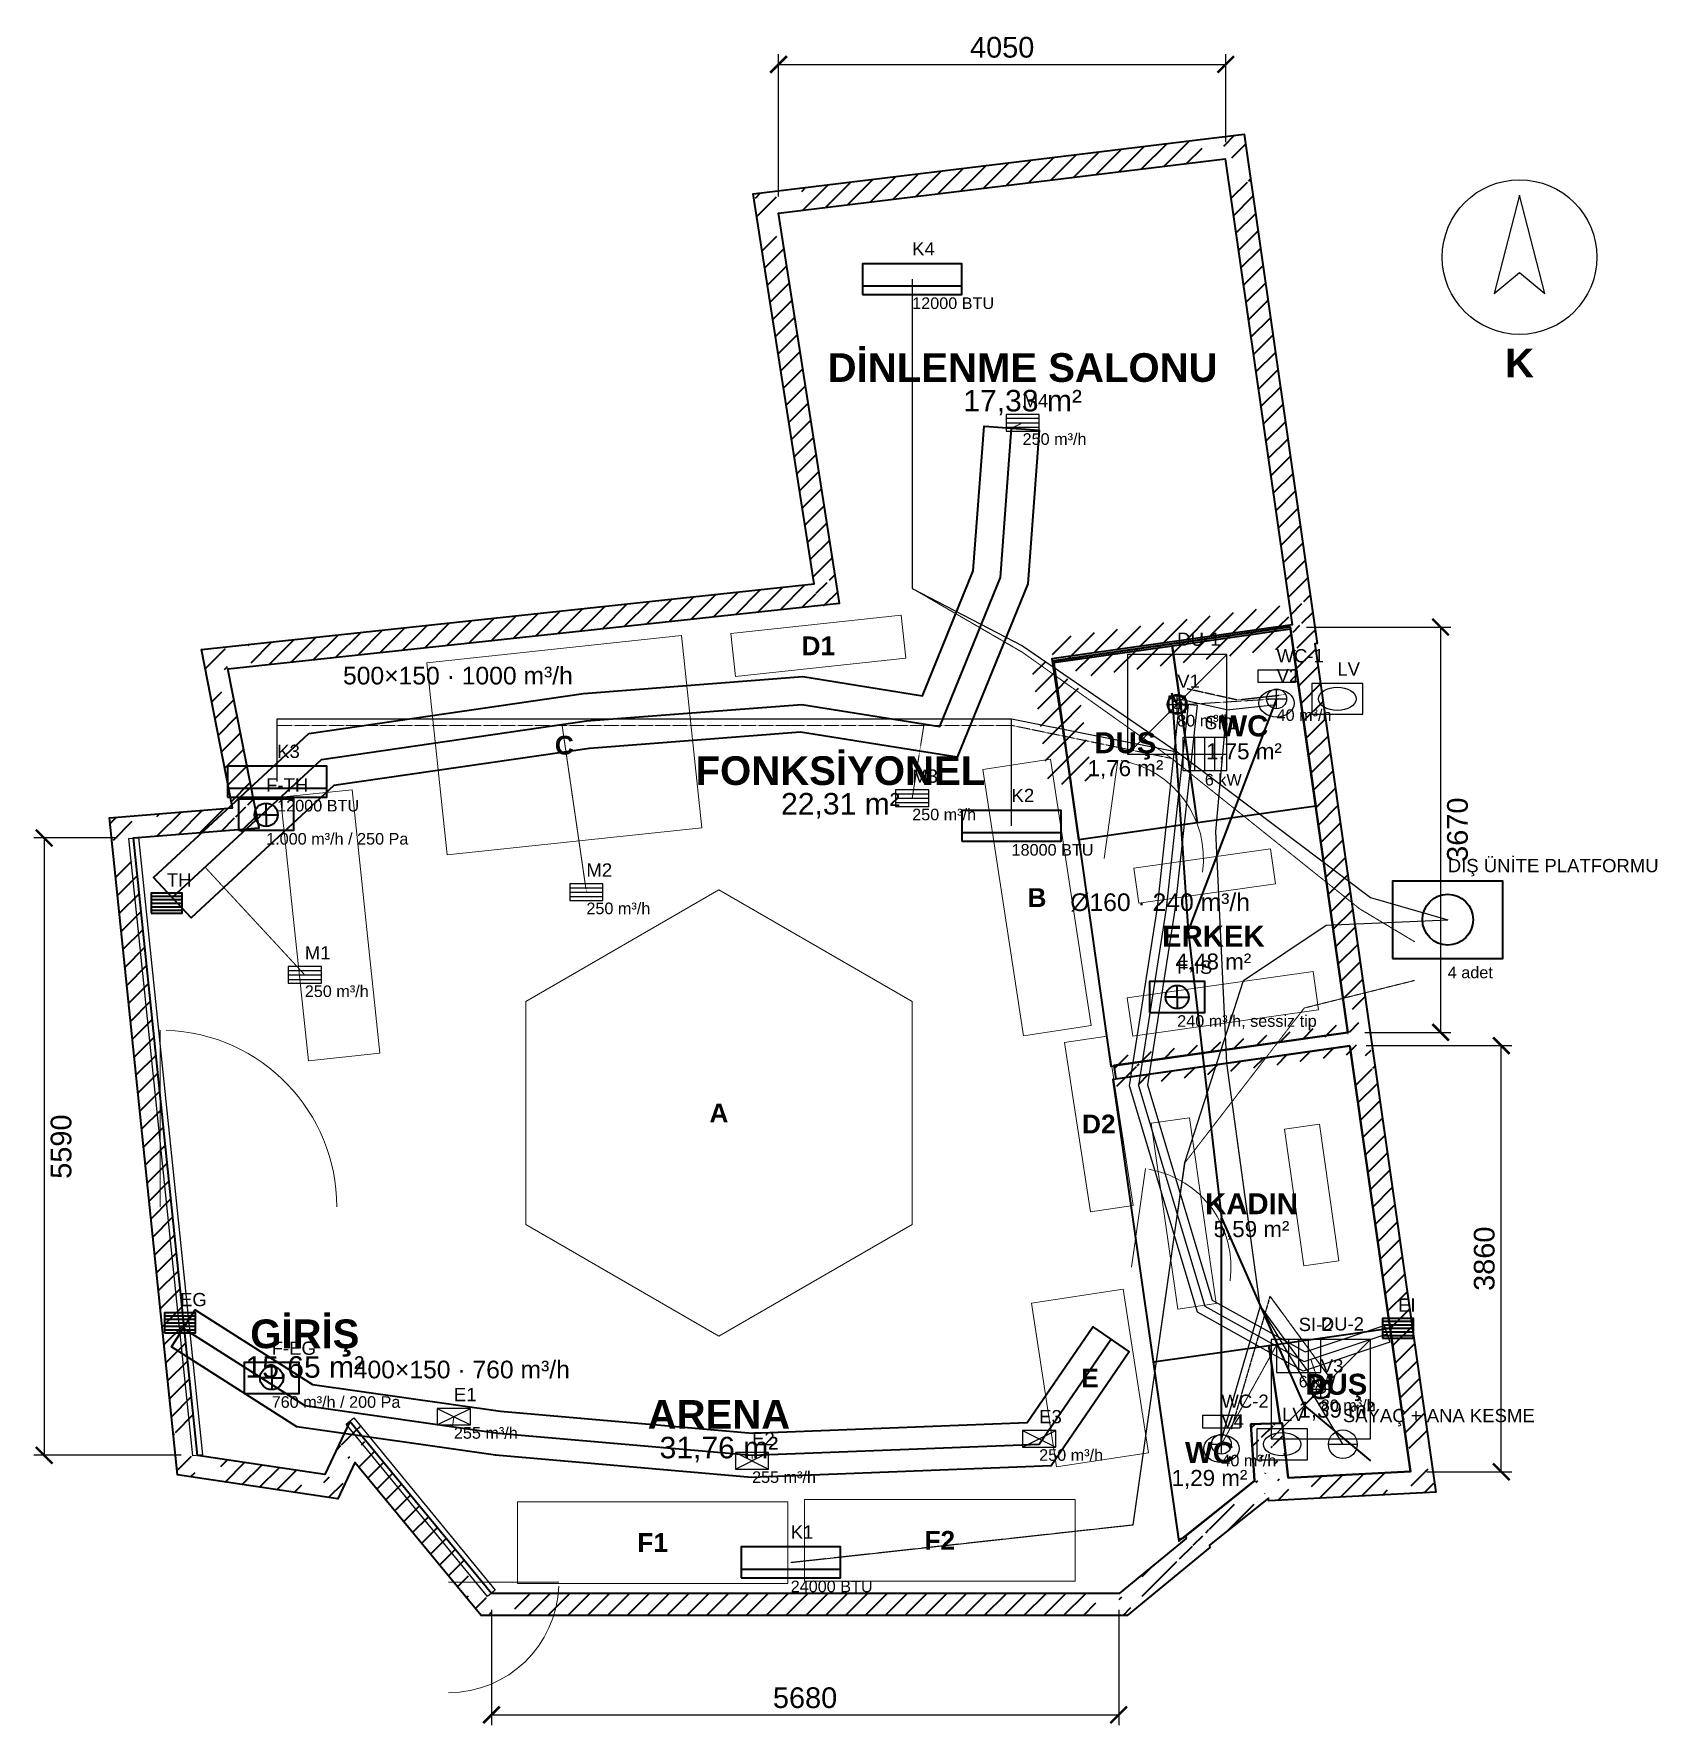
# Model space of a CAD drawing. Header units: millimetres. Extents: x -904 to 13796, y -1194 to 14122.
import ezdxf
from ezdxf.enums import TextEntityAlignment as Align

# ---------------------------------------------------------------- set-up
doc = ezdxf.new("R2010")
doc.units = ezdxf.units.MM
doc.linetypes.add('DASHED', pattern=[1.524, 1.27, -0.254])
for name, color, linetype, lineweight in [('A-CEPHE', 5, 'Continuous', 25), ('A-DUVAR-MEVCUT', 8, 'Continuous', 35), ('A-DUVAR-YENI', 1, 'Continuous', 35), ('A-EKIPMAN', 9, 'Continuous', 18), ('A-KAPI', 8, 'Continuous', 18), ('A-MOBILYA', 9, 'Continuous', 18), ('A-YAZI', 8, 'Continuous', 13), ('G-KUZEY', 7, 'Continuous', 25), ('G-OLCU', 7, 'Continuous', 13), ('M-HAVA-BESLEME', 3, 'Continuous', 35), ('M-HAVA-BRANSMAN', 3, 'DASHED', 18), ('M-HAVA-CIHAZ', 2, 'Continuous', 35), ('M-HAVA-EGZOZ', 1, 'Continuous', 35), ('M-HAVA-ISLAK', 6, 'Continuous', 25), ('M-HAVA-MENFEZ', 3, 'Continuous', 25), ('M-KLIMA-BAKIR', 4, 'Continuous', 25), ('M-KLIMA-DIS', 4, 'Continuous', 35), ('M-KLIMA-DRENAJ', 4, 'DASHED', 18), ('M-KLIMA-IC', 4, 'Continuous', 35), ('M-SIHHI-CIHAZ', 8, 'Continuous', 25), ('M-SIHHI-PIS', 8, 'Continuous', 35), ('M-SIHHI-SICAK', 30, 'DASHED', 25), ('M-SIHHI-TEMIZ', 5, 'Continuous', 25), ('M-YAZI', 7, 'Continuous', 13)]:
    doc.layers.add(name, color=color, linetype=linetype, lineweight=lineweight)
doc.styles.add('GYM', font='arial.ttf')
doc.styles.add('GYM-B', font='arialbd.ttf')
doc.dimstyles.new('GYM-75', dxfattribs={"dimscale": 75, "dimtxt": 2.5, "dimasz": 2, "dimexe": 1.25, "dimexo": 2, "dimgap": 0.8, "dimtad": 1, "dimdec": 0, "dimtxsty": 'GYM', "dimblk": 'ARCHTICK', "dimcen": 2.5, "dimclrt": 7, "dimazin": 3, "dimtfac": 1, "dimtmove": 0, "dimatfit": 3})

msp = doc.modelspace()

# ---------------------------------------------------------------- texts
at = {"layer": 'A-EKIPMAN', "style": 'GYM-B'}
for s, p in [('D1', (6200, 8580)), ('C', (3900, 7680)), ('B', (8180, 6300)), ('A', (5300, 4350)), ('D2', (8740, 4250)), ('E', (8660, 1950)), ('F1', (4700, 460)), ('F2', (7300, 480))]:
    msp.add_text(s, height=170, dxfattribs=at).set_placement(p, align=Align.MIDDLE_CENTER)
at = {"layer": 'A-YAZI'}
for s, height, style, p in [('DİNLENME SALONU', 260, 'GYM-B', (8050, 11100)), ('17,33 m²', 195, 'GYM', (8050, 10800)), ('WC', 190, 'GYM-B', (10054.2, 7855)), ('DUŞ', 190, 'GYM-B', (8981.2, 7702.2)), ('1,75 m²', 145, 'GYM', (10054.2, 7625)), ('FONKSİYONEL', 260, 'GYM-B', (6400, 7450)), ('1,76 m²', 145, 'GYM', (8981.2, 7472.2)), ('22,31 m²', 195, 'GYM', (6400, 7150)), ('ERKEK', 190, 'GYM-B', (9777.1, 5951.4)), ('4,48 m²', 145, 'GYM', (9777.1, 5721.4)), ('KADIN', 190, 'GYM-B', (10122.7, 3528.5)), ('5,59 m²', 145, 'GYM', (10122.7, 3298.5)), ('GİRİŞ', 260, 'GYM-B', (1550, 2350)), ('15,65 m²', 195, 'GYM', (1550, 2050)), ('DUŞ', 190, 'GYM-B', (10890.8, 1893.6)), ('ARENA', 260, 'GYM-B', (5300, 1620)), ('1,39 m²', 145, 'GYM', (10890.8, 1663.6)), ('31,76 m²', 195, 'GYM', (5300, 1320)), ('WC', 190, 'GYM-B', (9742.1, 1275)), ('1,29 m²', 145, 'GYM', (9742.1, 1045))]:
    msp.add_text(s, height=height, dxfattribs=dict(at, style=style)).set_placement(p, align=Align.MIDDLE_CENTER)
at = {"layer": 'M-YAZI', "style": 'GYM'}
for s, p in [('500×150 · 1000 m³/h', (2936.6, 8310.3)), ('Ø160 · 240 m³/h', (9295.1, 6258.5)), ('400×150 · 760 m³/h', (2971.7, 2026.9))]:
    msp.add_text(s, height=160, dxfattribs=at).set_placement(p, align=Align.MIDDLE_CENTER)

# ---------------------------------------------------------------- blocks, each defined once
blk = doc.blocks.new('G_KUZEY')
blk.add_lwpolyline([(0, 560), (-230, -330), (0, -140), (230, -330)], close=True)
blk.add_circle((0, 0), 700)
at = {"style": 'GYM-B'}
blk.add_text('K', height=260, dxfattribs=at).set_placement((0, -960), align=Align.MIDDLE_CENTER)
blk = doc.blocks.new('_ARCHTICK')
at = {"color": 0, "linetype": 'BYBLOCK', "const_width": 0.15}
blk.add_lwpolyline([(-0.5, -0.5), (0.5, 0.5)], dxfattribs=at)
blk = doc.blocks.new('M_MENFEZ_BESLEME')
for p, q in [((-150, 40), (150, 40)), ((-150, 0), (150, 0)), ((-150, -40), (150, -40))]:
    blk.add_line(p, q)
blk.add_lwpolyline([(-150, -75), (150, -75), (150, 75), (-150, 75)], close=True)
at = {"style": 'GYM'}
for tag, p, height in [('KOD', (0, 140), 120), ('DEBI', (0, -200), 105)]:
    blk.add_attdef(tag, p, '', height=height, dxfattribs=at)
blk = doc.blocks.new('M_MENFEZ_EGZOZ')
for p, q in [((-150, -75), (150, 75)), ((-150, 75), (150, -75))]:
    blk.add_line(p, q)
blk.add_lwpolyline([(-150, -75), (150, -75), (150, 75), (-150, 75)], close=True)
at = {"style": 'GYM'}
for tag, p, height in [('KOD', (0, 140), 120), ('DEBI', (0, -200), 105)]:
    blk.add_attdef(tag, p, '', height=height, dxfattribs=at)
blk = doc.blocks.new('M_VALF')
for p, q in [((-90, 0), (90, 0)), ((0, -90), (0, 90))]:
    blk.add_line(p, q)
blk.add_circle((0, 0), 90)
at = {"style": 'GYM'}
for tag, p, height in [('KOD', (0, 150), 120), ('DEBI', (0, -200), 105)]:
    blk.add_attdef(tag, p, '', height=height, dxfattribs=at)
blk = doc.blocks.new('M_FAN')
for q in [(-105, 0), (0, 105), (105, 0), (0, -105)]:
    blk.add_line((0, 0), q)
blk.add_lwpolyline([(-250, -140), (250, -140), (250, 140), (-250, 140)], close=True)
blk.add_circle((0, 0), 105)
at = {"style": 'GYM'}
for tag, p, height in [('KOD', (0, 210), 120), ('TANIM', (0, -270), 105)]:
    blk.add_attdef(tag, p, '', height=height, dxfattribs=at)
blk = doc.blocks.new('M_PANJUR')
for p, q in [((-140, 64), (140, 64)), ((-140, 32), (140, 32)), ((-140, 0), (140, 0)), ((-140, -32), (140, -32)), ((-140, -64), (140, -64))]:
    blk.add_line(p, q)
blk.add_lwpolyline([(-140, -90), (140, -90), (140, 90), (-140, 90)], close=True)
at = {"style": 'GYM'}
blk.add_attdef('KOD', (0, 150), '', height=120, dxfattribs=at)
blk = doc.blocks.new('M_KLIMA_IC')
blk.add_line((-450, -60), (450, -60))
blk.add_lwpolyline([(-450, -140), (450, -140), (450, 140), (-450, 140)], close=True)
at = {"style": 'GYM'}
for tag, p, height in [('KOD', (0, 215), 120), ('KAPASITE', (0, -270), 105)]:
    blk.add_attdef(tag, p, '', height=height, dxfattribs=at)
blk = doc.blocks.new('M_KLIMA_DIS')
blk.add_lwpolyline([(-500, -350), (500, -350), (500, 350), (-500, 350)], close=True)
blk.add_circle((0, 0), 230)
at = {"style": 'GYM'}
for tag, p, height in [('KOD', (0, 430), 120), ('ADET', (0, -530), 105)]:
    blk.add_attdef(tag, p, '', height=height, dxfattribs=at)
blk = doc.blocks.new('M_KLOZET')
blk.add_lwpolyline([(-170, 150), (170, 150), (170, 260), (-170, 260)], close=True)
blk.add_ellipse((0, -40), major_axis=(160, 0), ratio=0.78)
at = {"style": 'GYM'}
blk.add_attdef('KOD', (0, 330), '', height=120, dxfattribs=at)
blk = doc.blocks.new('M_LAVABO')
blk.add_lwpolyline([(-230, -140), (230, -140), (230, 140), (-230, 140)], close=True)
blk.add_ellipse((0, 0), major_axis=(170, 0), ratio=0.62)
at = {"style": 'GYM'}
blk.add_attdef('KOD', (0, 210), '', height=120, dxfattribs=at)
blk = doc.blocks.new('M_DUS')
blk.add_line((-450, -450), (450, 450))
blk.add_lwpolyline([(-450, -450), (450, -450), (450, 450), (-450, 450)], close=True)
blk.add_circle((0, 0), 80)
at = {"style": 'GYM'}
blk.add_attdef('KOD', (0, 530), '', height=120, dxfattribs=at)
blk = doc.blocks.new('M_SUZGEC')
blk.add_lwpolyline([(-75, -75), (75, -75), (75, 75), (-75, 75)], close=True)
blk.add_circle((0, 0), 42)
blk = doc.blocks.new('M_ISITICI')
for p, q in [((-90, -150), (-90, 150)), ((0, -150), (0, 150)), ((90, -150), (90, 150))]:
    blk.add_line(p, q)
blk.add_lwpolyline([(-200, -150), (200, -150), (200, 150), (-200, 150)], close=True)
at = {"style": 'GYM'}
for tag, p, height in [('KOD', (0, 225), 120), ('GUC', (0, -285), 105)]:
    blk.add_attdef(tag, p, '', height=height, dxfattribs=at)
blk = doc.blocks.new('M_SAYAC')
blk.add_line((-130, 0), (130, 0))
blk.add_circle((0, 0), 130)
at = {"style": 'GYM'}
blk.add_attdef('KOD', (0, 200), '', height=120, dxfattribs=at)

# ---------------------------------------------------------------- dimensions: what is measured, and where the dimension line sits
at = {"layer": 'G-OLCU'}
for base, p1, p2 in [((5840, 13845), (5840, 12500), (9890, 12990)), ((3240, -1100), (3240, 0), (8920, 0))]:
    msp.add_linear_dim(base=base, p1=p1, p2=p2, dimstyle='GYM-75', dxfattribs=at).render()
for base, p1, p2 in [((11835, 8750), (10470, 8750), (11000, 5080)), ((-810, 6840), (0, 6840), (580, 1250)), ((12385, 1100), (11560, 1100), (11010, 4960))]:
    msp.add_linear_dim(base=base, p1=p1, p2=p2, angle=90, dimstyle='GYM-75', dxfattribs=at).render()

# ---------------------------------------------------------------- hatches: boundary and pattern name
at = {"layer": 'A-DUVAR-MEVCUT'}
h = msp.add_hatch(dxfattribs=at)
h.set_pattern_fill('ANSI31', scale=40)
h.paths.add_polyline_path([(11012, 4959), (11563, 1104), (11761, 1132.3), (11210, 4987.3)])
h.paths.add_polyline_path([(11353, 1093), (11563, 1104), (11533, 1314), (11735, 1314), (11773, 1048.3), (11773, 914.7), (11377.4, 894), (11353, 894)])
h.paths.add_polyline_path([(11563, 1104), (10456, 1046), (10466.5, 846.3), (11573.5, 904.3)])
h.paths.add_polyline_path([(10432.3, 1256), (10456, 1046), (10666, 1057), (10666, 856.7), (10278.4, 836.4), (10275.5, 862.3), (10246, 838.7), (10246, 1256)])
h.paths.add_polyline_path([(10456, 1046), (10400, 1542), (10201.3, 1519.6), (10257.3, 1023.6)])
h.paths.add_polyline_path([(10190, 1332), (10190, 1534.6), (10400, 1542), (10423.7, 1332)])
h.paths.add_polyline_path([(10400, 1542), (10116, 1532), (10123, 1332.1), (10407, 1342.1)])
h.paths.add_polyline_path([(10326, 1322), (10129.9, 1322), (10116, 1532), (10326, 1539.4)])
h.paths.add_polyline_path([(10116, 1532), (10150, 1018), (10349.6, 1031.2), (10315.6, 1545.2)])
h.paths.add_polyline_path([(9940, 850.4), (10150, 1018), (10136.1, 1228), (10360, 1228), (10360, 840.7), (10278.4, 836.4), (10275.5, 862.3), (10207.5, 808), (9940, 808)])
h.paths.add_polyline_path([(10150, 1018), (9527.5, 521.1), (9652.2, 364.8), (10274.8, 861.7)])
h.paths.add_polyline_path([(9317.5, 322.8), (9531, 498), (9527.5, 521.1), (9737.5, 688.7), (9737.5, 408.7), (9618.5, 311.1), (9317.5, 311.1)])
h.paths.add_polyline_path([(9527.5, 521.1), (9531, 498), (9728.7, 528.2), (9725.2, 551.3)])
h.paths.add_polyline_path([(9321, 325.7), (9531, 498), (9527.5, 521.1), (9741, 691.5), (9741, 411.6), (9590.4, 288), (9321, 288)])
h.paths.add_polyline_path([(9531, 498), (8924, 0), (9050.9, -154.6), (9657.9, 343.4)])
h.paths.add_polyline_path([(9134, -86.4), (8995.5, -200), (8714, -200), (8714, 0), (8924, 0), (9134, 172.3)])
h.paths.add_polyline_path([(8924, 0), (3241, 0), (3241, -200), (8924, -200)])
h.paths.add_polyline_path([(3067.6, 210), (3241, 0), (3451, 0), (3451, -200), (3146.8, -200), (3031, -59.8), (3031, 210)])
h.paths.add_polyline_path([(3241, 0), (1957, 1555), (1802.8, 1427.7), (3086.8, -127.3)])
h.paths.add_polyline_path([(1858.6, 1345), (1957, 1555), (2130.4, 1345)])
h.paths.add_polyline_path([(1957, 1555), (1732, 1075), (1913.1, 990.1), (2138.1, 1470.1)])
h.paths.add_polyline_path([(1522, 904.1), (1522, 1106.3), (1732, 1075), (1830.4, 1285), (1942, 1285), (1942, 1051.8), (1854.4, 865), (1784.2, 865)])
h.paths.add_polyline_path([(1732, 1075), (579, 1247), (549.5, 1049.2), (1702.5, 877.2)])
h.paths.add_polyline_path([(557.3, 1457), (579, 1247), (789, 1215.7), (789, 1037), (631.2, 1037), (396, 1072.1), (369, 1333.3), (369, 1457)])
h.paths.add_polyline_path([(579, 1247), (0, 6840), (-198.9, 6819.4), (380.1, 1226.4)])
h.paths.add_polyline_path([(210, 6856.8), (0, 6840), (21.7, 6630), (-179.3, 6630), (-210, 6926.3), (-210, 7023.8), (116.8, 7050), (210, 7050)])
h.paths.add_polyline_path([(0, 6840), (1136, 6931), (1120, 7130.4), (-16, 7039.4)])
h.paths.add_polyline_path([(1094.8, 7141), (1136, 6931), (926, 6914.2), (926, 7141)])
h.paths.add_polyline_path([(1136, 6931), (853, 8372), (656.7, 8333.5), (939.7, 6892.5)])
h.paths.add_polyline_path([(1063, 8394.5), (853, 8372), (894.2, 8162), (690.4, 8162), (643, 8403.5), (643, 8550.7), (935.7, 8582), (1063, 8582)])
h.paths.add_polyline_path([(853, 8372), (6392, 8965), (6370.7, 9163.9), (831.7, 8570.9)])
h.paths.add_polyline_path([(6359.2, 9175), (6392, 8965), (6182, 8942.5), (6182, 9175)])
h.paths.add_polyline_path([(6392, 8965), (5840, 12499), (5642.4, 12468.1), (6194.4, 8934.1)])
h.paths.add_polyline_path([(6050, 12524.5), (5840, 12499), (5872.8, 12289), (5670.4, 12289), (5630, 12547.5), (5630, 12675), (5910.3, 12709), (6050, 12709)])
h.paths.add_polyline_path([(5840, 12499), (9885, 12990), (9860.9, 13188.5), (5815.9, 12697.5)])
h.paths.add_polyline_path([(9915.2, 12780), (9885, 12990), (9675, 12964.5), (9675, 13166), (9955.3, 13200), (10056.9, 13200), (10095, 12934.7), (10095, 12780)])
h.paths.add_polyline_path([(9885, 12990), (10491, 8771), (10689, 8799.4), (10083, 13018.4)])
h.paths.add_polyline_path([(10500.3, 8561), (10473, 8753), (10281, 8725.3), (10281, 8741.2), (10491, 8771), (10460.8, 8981), (10662.9, 8981), (10701, 8715.7), (10701, 8598.8), (10697.1, 8598.2), (10701, 8570.5), (10701, 8561)])
h.paths.add_polyline_path([(10491, 8771), (8314, 8462), (8342.1, 8264), (10519.1, 8573)])
h.paths.add_polyline_path([(8524, 8472.1), (8329, 8444), (8356.2, 8252), (8346.1, 8252), (8314, 8462), (8524, 8491.8)])
h.paths.add_polyline_path([(8314, 8462), (8485.6, 7338.9), (8683.3, 7369.1), (8511.7, 8492.2)])
h.paths.add_polyline_path([(8455.9, 7548.9), (8485.6, 7338.9), (8453.5, 7548.9)])
h.paths.add_polyline_path([(8485.6, 7338.9), (8329, 8444), (8131, 8415.9), (8287.6, 7310.9)])
h.paths.add_polyline_path([(8539, 8474.3), (8329, 8444), (8358.8, 8234), (8348.8, 8234), (8314, 8462), (8539, 8493.9)])
h.paths.add_polyline_path([(8329, 8444), (10473, 8753), (10444.5, 8951), (8300.5, 8642)])
h.paths.add_polyline_path([(10502.9, 8543), (10473, 8753), (10263, 8722.7), (10263, 8738.6), (10491, 8771), (10463.4, 8963), (10665.5, 8963), (10683, 8841), (10683, 8543)])
h.paths.add_polyline_path([(10473, 8753), (10996, 5080), (11194, 5108.2), (10671, 8781.2)])
h.paths.add_polyline_path([(11024.7, 4870), (11012, 4959), (10786, 4926.8), (10786, 5050.2), (10996, 5080), (10966.1, 5290), (11168.1, 5290), (11206, 5023.9), (11206, 4870)])
h.paths.add_polyline_path([(10996, 5080), (8876.8, 4779), (8904.9, 4580.9), (11024.1, 4882)])
h.paths.add_polyline_path([(9086.8, 4685.1), (8895.3, 4657.9), (8876.8, 4779), (9086.8, 4808.8)])
h.paths.add_polyline_path([(8876.8, 4779), (8895.3, 4657.9), (9093, 4688.1), (9074.5, 4809.2)])
h.paths.add_polyline_path([(9105.3, 4687.8), (8895.3, 4657.9), (8876.8, 4779), (9105.3, 4811.4)])
h.paths.add_polyline_path([(8895.3, 4657.9), (11012, 4959), (10983.8, 5157), (8867.1, 4855.9)])
h.paths.add_polyline_path([(11042, 4749), (11012, 4959), (10802, 4929.1), (10802, 5052.4), (10996, 5080), (10983.3, 5169), (11185.3, 5169), (11222, 4911.6), (11222, 4910.1), (11221, 4910), (11222, 4903.3), (11222, 4749)])

# ---------------------------------------------------------------- linework, layer by layer
at = {"layer": 'A-CEPHE'}
for points in [[(-44.8, 6835.4), (44.8, 6844.6), (624.8, 1254.6), (535.2, 1245.4)], [(3274.8, 28.5), (3205.2, -28.5), (1925.2, 1531.5), (1994.8, 1588.5)]]:
    msp.add_lwpolyline(points, close=True, dxfattribs=at)
at = {"layer": 'A-DUVAR-MEVCUT'}
for points in [[(11221, 4910), (11791.9, 915.7), (10278.4, 836.4), (10275.5, 862.3), (9742.7, 436.9), (9745.9, 415.6), (8995.5, -200), (3146.8, -200), (2004, 1184), (1849.9, 855.2), (396, 1072.1), (-220, 7023), (896.5, 7112.5), (614.7, 8547.6), (6162, 9141.5), (5610.5, 12672.6), (10055.1, 13212.1), (10717.5, 8601.1), (10697.1, 8598.2), (11222.2, 4910.1)], [(11012, 4959), (11563, 1104), (10456, 1046), (10400, 1542), (10116, 1532), (10150, 1018), (9527.5, 521.1), (9531, 498), (8924, 0), (3241, 0), (1957, 1555), (1732, 1075), (579, 1247), (0, 6840), (1136, 6931), (853, 8372), (6392, 8965), (5840, 12499), (9885, 12990), (10491, 8771), (8314, 8462), (8485.6, 7338.9), (8329, 8444), (10473, 8753), (10996, 5080), (8876.8, 4779), (8895.3, 4657.9)]]:
    msp.add_lwpolyline(points, close=True, dxfattribs=at)
at = {"layer": 'A-DUVAR-YENI'}
for points in [[(10473, 8753), (8329, 8444), (8849, 4775), (10996, 5080)], [(10475.8, 8733.2), (10704.2, 7129.4), (9632.7, 6976.8), (9404.3, 8580.6)], [(9403.3, 8580.5), (9631.7, 6976.7), (8558.6, 6823.9), (8331.3, 8427.8)], [(11012, 4959), (8868, 4654), (9466, 472), (10150, 1018), (10116, 1532), (10400, 1542), (10456, 1046), (11563, 1104)], [(11377.5, 2402), (11563, 1104), (10456, 1046), (10400, 1542), (10381.8, 1541.4), (10281.1, 2245.2)], [(10280.1, 2245.1), (10380.8, 1541.3), (10116, 1532), (10150, 1018), (9496.8, 496.6), (9463.2, 491.8), (9233.9, 2095.5)]]:
    msp.add_lwpolyline(points, close=True, dxfattribs=at)
at = {"layer": 'A-EKIPMAN'}
for points in [[(6991.3, 8468.5), (6949.9, 8856.3), (5408.7, 8691.5), (5450.1, 8303.7)], [(4960.5, 8673.3), (2653.6, 8426.8), (2839.5, 6686.7), (5146.4, 6933.2)], [(8301.9, 7552.9), (7689, 7459.1), (8058.1, 5047.1), (8671, 5140.9)], [(5300, 6369.9), (3550.7, 5359.9), (3550.7, 3340.1), (5300, 2330.1), (7049.3, 3340.1), (7049.3, 5359.9)], [(8815.5, 5045.6), (8430, 4986.6), (8664.5, 3454.4), (9050, 3513.4)], [(9188.6, 1272.2), (8961.7, 2754.9), (8131.4, 2627.8), (8358.3, 1145.1)], [(5925, 90), (5925, 830), (3475, 830), (3475, 90)], [(8525, 110), (8525, 850), (6075, 850), (6075, 110)]]:
    msp.add_lwpolyline(points, close=True, dxfattribs=at)
at = {"layer": 'A-KAPI'}
for p, q in [((8787.4, 6654.4), (8912.6, 7545.6)), ((240, 3500), (240, 5100)), ((9037.4, 2954.4), (9162.6, 3845.6)), ((2850, 100), (3850, 100))]:
    msp.add_line(p, q, dxfattribs=at)
for centre, radius, start, end in [((8787.4, 6654.4), 900, -8, 80), ((240, 3500), 1600, 0, 88), ((9037.4, 2954.4), 900, -8, 80), ((2850, 100), 1000, -90, -2)]:
    msp.add_arc(centre, radius, start, end, dxfattribs=at)
at = {"layer": 'A-MOBILYA'}
for points in [[(1977.8, 7277.4), (1331.3, 7209.5), (1582.2, 4822.6), (2228.7, 4890.5)], [(9058.5, 6566.5), (9103.5, 6249.7), (10341, 6425.5), (10296, 6742.3)], [(8998.1, 5391.3), (9047.4, 5044.8), (10730.5, 5283.9), (10681.2, 5630.4)], [(9561.8, 4306.6), (9215.3, 4257), (9456, 2574.1), (9802.5, 2623.7)], [(10737, 4247.3), (10420.3, 4202), (10597.2, 2964.6), (10914, 3009.9)]]:
    msp.add_lwpolyline(points, close=True, dxfattribs=at)
at = {"layer": 'M-HAVA-BESLEME'}
msp.add_lwpolyline([(1587.1, 7786.2), (4072.3, 8148.6), (6060.3, 8301.5), (7143.4, 8128.2), (7603.6, 9257.8), (7700.7, 10568.5), (8199.3, 10531.5), (8096.4, 9142.2), (7456.6, 7571.8), (6039.7, 7798.5), (4127.7, 7651.4), (1812.9, 7313.8), (519.9, 6116.6), (180.1, 6483.4)], close=True, dxfattribs=at)
msp.add_lwpolyline([(350, 6300), (1700, 7550), (4100, 7900), (6050, 8050), (7300, 7850), (7850, 9200), (7950, 10550)], dxfattribs=at)
at = {"layer": 'M-HAVA-BRANSMAN'}
for p, q in [((7950, 10550), (8050, 10600)), ((9548.8, 8039.3), (9450, 8050)), ((9550, 8050), (10350, 8100)), ((3878.7, 7867.7), (4100, 6350)), ((7157.6, 7872.8), (7050, 7200)), ((647.1, 6575.1), (1550, 5600)), ((10345.3, 2241.5), (9850, 1350)), ((10660, 2120), (10750, 1850)), ((2887, 1509), (2900, 1600)), ((8223.3, 1384.1), (8200, 1400)), ((5600, 1250), (5600, 1200))]:
    msp.add_line(p, q, dxfattribs=at)
at = {"layer": 'M-HAVA-EGZOZ'}
msp.add_lwpolyline([(1621, 1891.9), (3322.8, 1648.8), (5604.8, 1450.3), (8091.8, 1546), (8684.9, 2412.9), (9015.1, 2187.1), (8308.2, 1154), (5595.2, 1049.7), (3277.2, 1251.2), (1479, 1508.1), (342.6, 2231.3), (557.4, 2568.7)], close=True, dxfattribs=at)
msp.add_lwpolyline([(450, 2400), (1550, 1700), (3300, 1450), (5600, 1250), (8200, 1350), (8850, 2300)], dxfattribs=at)
at = {"layer": 'M-HAVA-ISLAK'}
msp.add_lwpolyline([(9429.3, 6189.5), (9181.8, 4605.6), (9767.3, 2654.1), (10608.1, 2187), (11324.7, 2425.9), (11375.3, 2274.1), (10591.9, 2013), (9632.7, 2545.9), (9018.2, 4594.4), (9270.7, 6210.5), (9470.5, 8058.6), (9629.5, 8041.4)], close=True, dxfattribs=at)
msp.add_lwpolyline([(9550, 8050), (9350, 6200), (9100, 4600), (9700, 2600), (10600, 2100), (11350, 2350)], dxfattribs=at)
at = {"layer": 'M-KLIMA-BAKIR'}
for points in [[(7050, 11900), (7050, 9100), (8050, 8580), (9450, 7620), (11200, 6300), (11900, 6100)], [(1300, 7350), (1300, 7920), (5950, 7920), (7950, 7920), (9450, 7620), (11200, 6300), (11900, 6100)], [(7950, 6950), (7950, 7920), (9450, 7620), (11200, 6300), (11900, 6100)], [(5950, 280), (9050, 620), (9520, 3900), (10050, 5550), (10800, 6050), (11900, 6100)]]:
    msp.add_lwpolyline(points, dxfattribs=at)
at = {"layer": 'M-KLIMA-DRENAJ'}
for points in [[(7050, 11900), (7050, 9100), (8050, 8520), (9400, 7560), (11100, 6200), (11600, 5900)], [(1300, 7350), (1300, 7860), (5950, 7860), (7950, 7860), (9400, 7560), (11100, 6200), (11600, 5900)], [(7950, 6950), (7950, 7860), (9400, 7560), (11100, 6200), (11600, 5900)], [(5950, 280), (9050, 620), (9520, 3900), (10600, 5300), (11600, 5550)]]:
    msp.add_lwpolyline(points, dxfattribs=at)
at = {"layer": 'M-SIHHI-PIS'}
for points in [[(9400, 8150), (9550, 6000), (9850, 3400), (10600, 1700), (11200, 1200)], [(9450, 8050), (9400, 8150)], [(10350, 8100), (9550, 6000)], [(9850, 1350), (9850, 3400)], [(10750, 1850), (10600, 1700)]]:
    msp.add_lwpolyline(points, dxfattribs=at)
at = {"layer": 'M-SIHHI-SICAK'}
for points in [[(9990, 8090), (9540, 8190)], [(9990, 8090), (10440, 8140)], [(10290, 2690), (9940, 1490)], [(10290, 2690), (10840, 1940)]]:
    msp.add_lwpolyline(points, dxfattribs=at)
at = {"layer": 'M-SIHHI-TEMIZ'}
for points in [[(9900, 8000), (9450, 8100)], [(10950, 1350), (10200, 2600), (9900, 4800), (9800, 6900), (9900, 8000)], [(9900, 8000), (10350, 8050)], [(10200, 2600), (9850, 1400)], [(10200, 2600), (10750, 1850)]]:
    msp.add_lwpolyline(points, dxfattribs=at)

# ---------------------------------------------------------------- block references
at = {"layer": 'G-KUZEY'}
msp.add_blockref('G_KUZEY', (12550, 12100), dxfattribs=at)
at = {"layer": 'M-HAVA-CIHAZ'}
for name, p, values in [('M_FAN', (1200, 7050), {'KOD': 'F-TH', 'TANIM': '1.000 m³/h / 250 Pa'}), ('M_PANJUR', (300, 6250), {'KOD': 'TH'}), ('M_FAN', (9450, 5400), {'KOD': 'F-IS', 'TANIM': '240 m³/h, sessiz tip'}), ('M_PANJUR', (420, 2450), {'KOD': 'EG'}), ('M_PANJUR', (11450, 2400), {'KOD': 'EI'}), ('M_FAN', (1250, 1950), {'KOD': 'F-EG', 'TANIM': '760 m³/h / 200 Pa'})]:
    msp.add_blockref(name, p, dxfattribs=at).add_auto_attribs(values)
at = {"layer": 'M-HAVA-MENFEZ'}
for name, p, values in [('M_MENFEZ_BESLEME', (8050, 10600), {'KOD': 'M4', 'DEBI': '250 m³/h'}), ('M_VALF', (9450, 8050), {'KOD': 'V1', 'DEBI': '80 m³/h'}), ('M_VALF', (10350, 8100), {'KOD': 'V2', 'DEBI': '40 m³/h'}), ('M_MENFEZ_BESLEME', (7050, 7200), {'KOD': 'M3', 'DEBI': '250 m³/h'}), ('M_MENFEZ_BESLEME', (4100, 6350), {'KOD': 'M2', 'DEBI': '250 m³/h'}), ('M_MENFEZ_BESLEME', (1550, 5600), {'KOD': 'M1', 'DEBI': '250 m³/h'}), ('M_VALF', (10750, 1850), {'KOD': 'V3', 'DEBI': '80 m³/h'}), ('M_MENFEZ_EGZOZ', (2900, 1600), {'KOD': 'E1', 'DEBI': '255 m³/h'}), ('M_MENFEZ_EGZOZ', (8200, 1400), {'KOD': 'E3', 'DEBI': '250 m³/h'}), ('M_VALF', (9850, 1350), {'KOD': 'V4', 'DEBI': '40 m³/h'}), ('M_MENFEZ_EGZOZ', (5600, 1200), {'KOD': 'E2', 'DEBI': '255 m³/h'})]:
    msp.add_blockref(name, p, dxfattribs=at).add_auto_attribs(values)
at = {"layer": 'M-KLIMA-DIS'}
msp.add_blockref('M_KLIMA_DIS', (11900, 6100), dxfattribs=at).add_auto_attribs({'KOD': 'DIŞ ÜNİTE PLATFORMU', 'ADET': '4 adet'})
at = {"layer": 'M-KLIMA-IC'}
for p, values in [((7050, 11900), {'KOD': 'K4', 'KAPASITE': '12000 BTU'}), ((1300, 7350), {'KOD': 'K3', 'KAPASITE': '12000 BTU'}), ((7950, 6950), {'KOD': 'K2', 'KAPASITE': '18000 BTU'}), ((5950, 280), {'KOD': 'K1', 'KAPASITE': '24000 BTU'})]:
    msp.add_blockref('M_KLIMA_IC', p, dxfattribs=at).add_auto_attribs(values)
at = {"layer": 'M-SIHHI-CIHAZ'}
for name, p, values in [('M_DUS', (9450, 8050), {'KOD': 'DU-1'}), ('M_KLOZET', (10350, 8100), {'KOD': 'WC-1'}), ('M_LAVABO', (10900, 8100), {'KOD': 'LV'}), ('M_ISITICI', (9700, 7600), {'KOD': 'SI-1', 'GUC': '6 kW'}), ('M_DUS', (10750, 1850), {'KOD': 'DU-2'}), ('M_ISITICI', (10550, 2150), {'KOD': 'SI-2', 'GUC': '6 kW'}), ('M_KLOZET', (9850, 1350), {'KOD': 'WC-2'}), ('M_LAVABO', (10400, 1350), {'KOD': 'LV'})]:
    msp.add_blockref(name, p, dxfattribs=at).add_auto_attribs(values)
for p in [(9450, 8050), (10750, 1850)]:
    msp.add_blockref('M_SUZGEC', p, dxfattribs=at)
at = {"layer": 'M-SIHHI-TEMIZ'}
msp.add_blockref('M_SAYAC', (10950, 1350), dxfattribs=at).add_auto_attribs({'KOD': 'SAYAÇ + ANA KESME'})

msp.set_redraw_order([(e.dxf.handle, doc.entitydb.next_handle()) for e in msp.query("TEXT MTEXT ATTDEF DIMENSION ARC_DIMENSION")])  # texts and dimensions are drawn at this point

doc.saveas('drawing.dxf')
